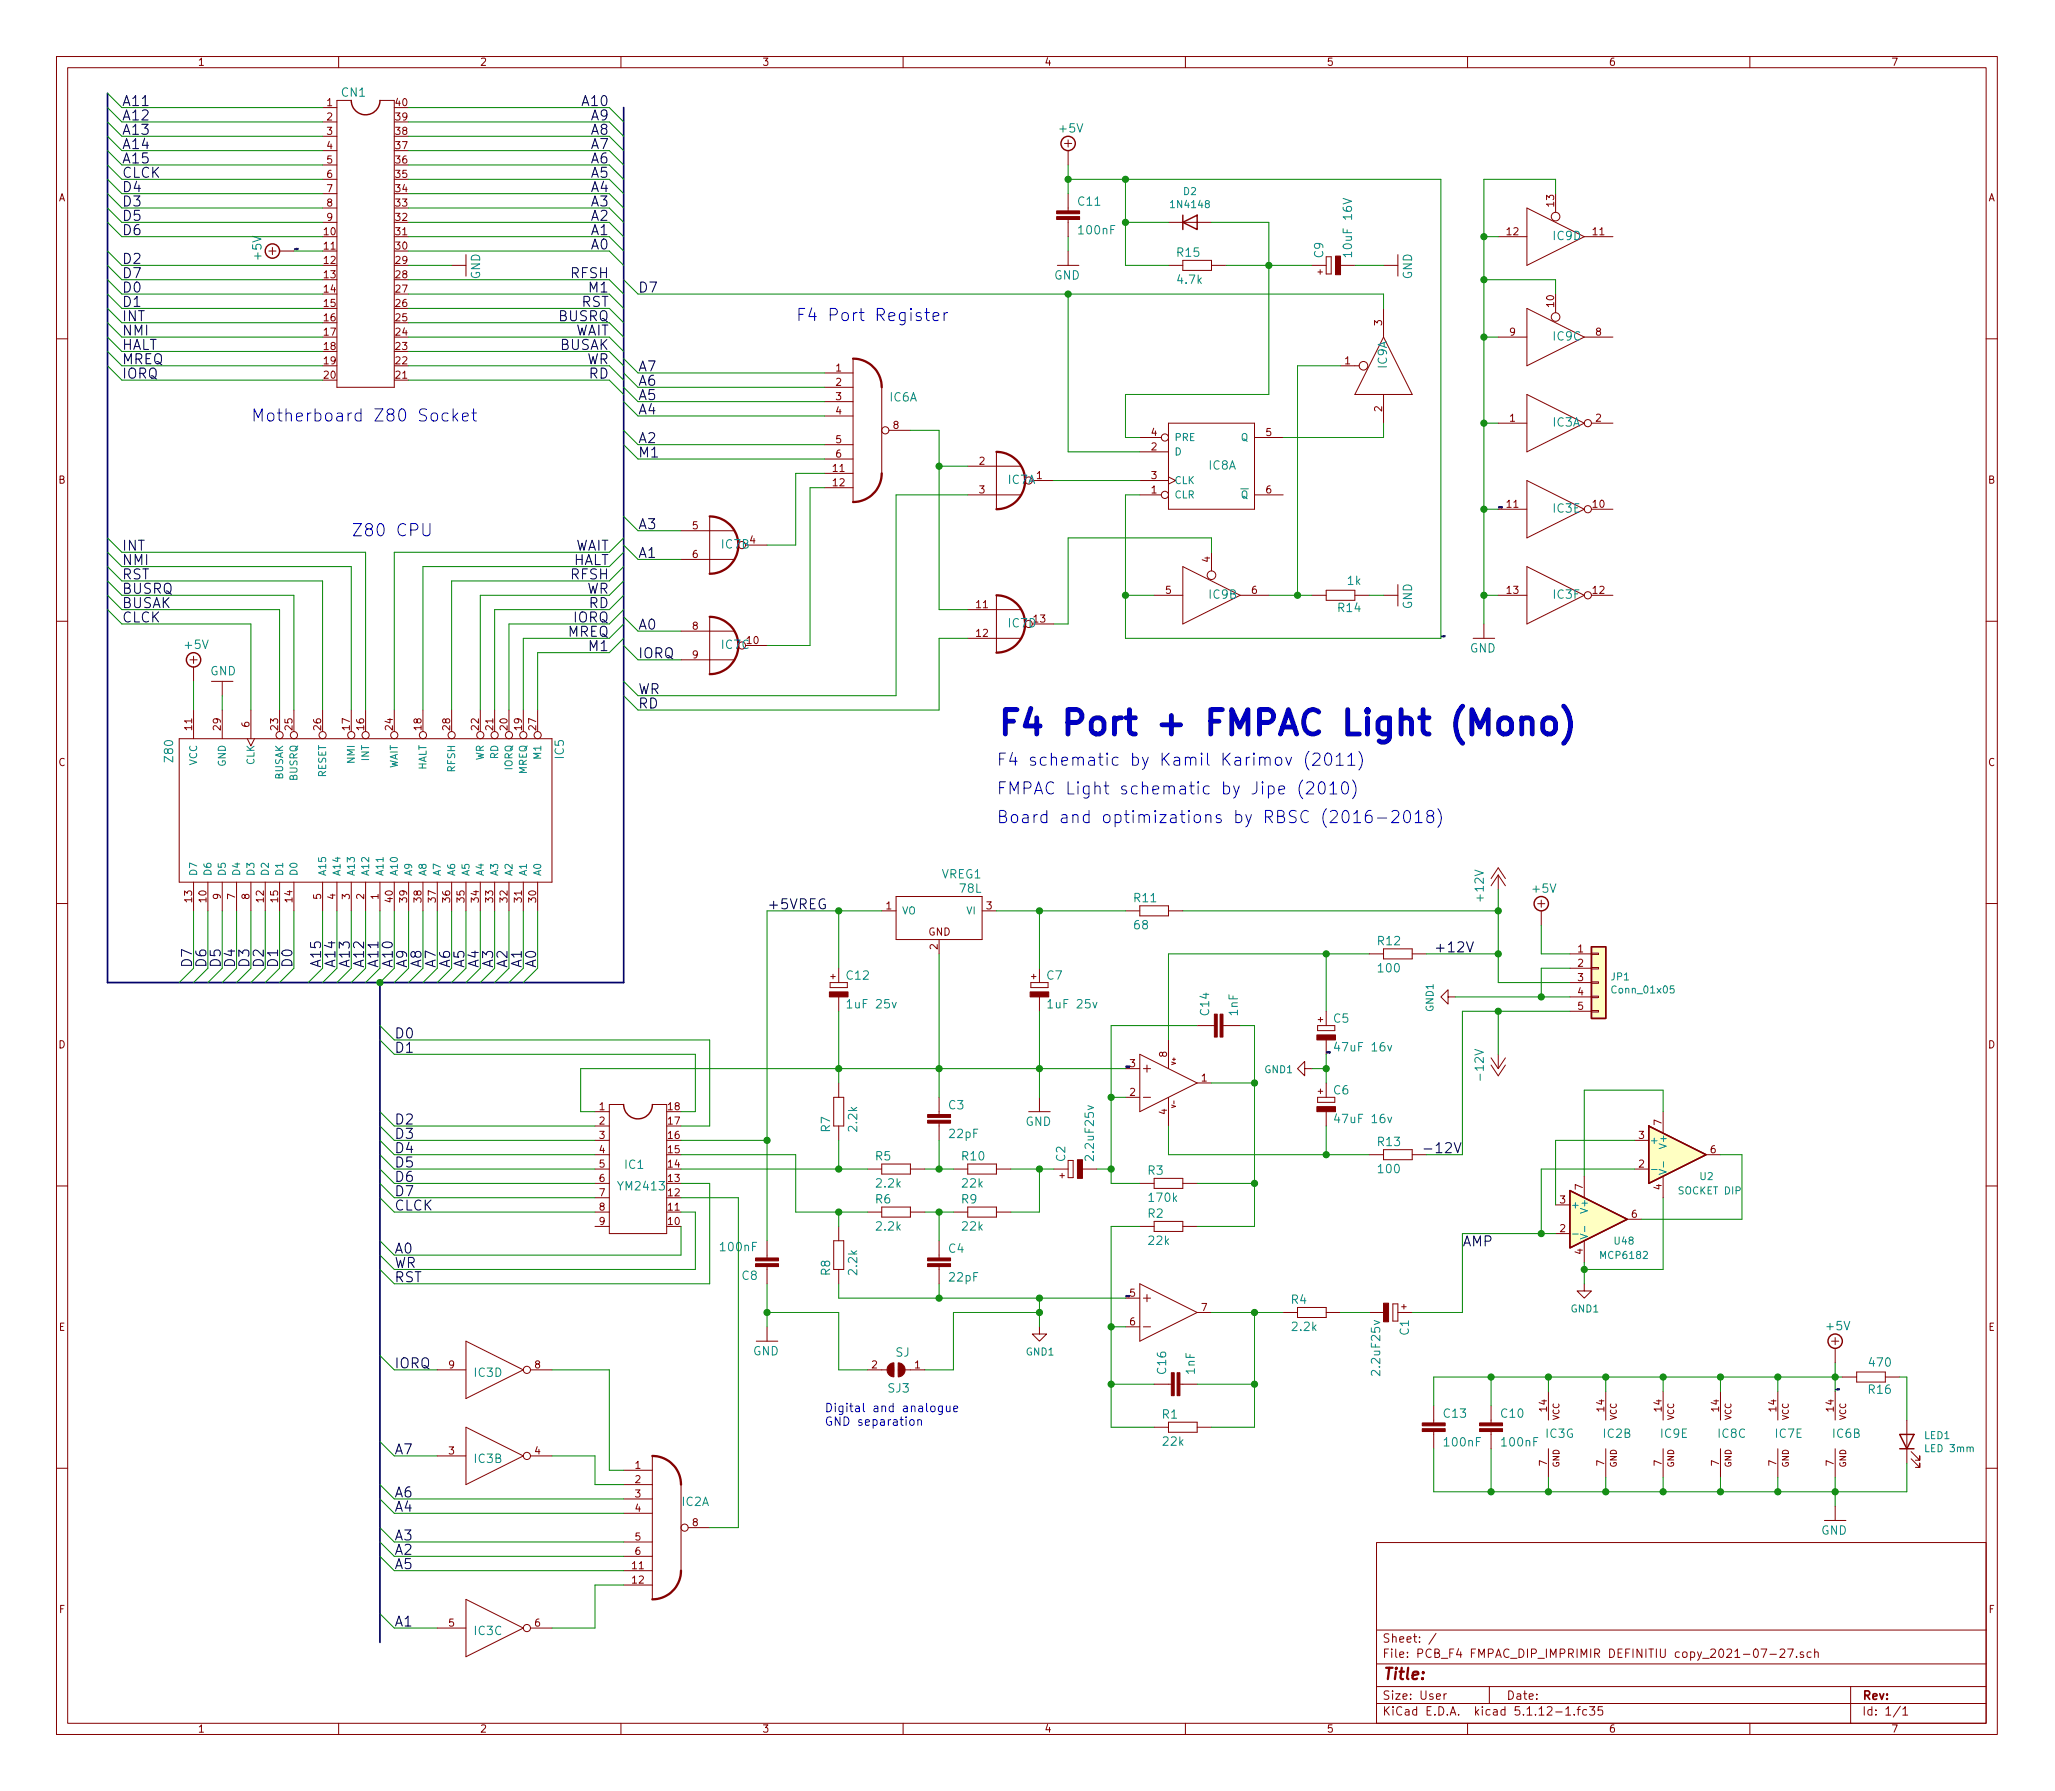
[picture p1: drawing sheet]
<svg xmlns="http://www.w3.org/2000/svg" width="364mm" height="317mm" viewBox="0 0 364 317" stroke-linecap="round" stroke-linejoin="round" font-family="sans-serif">
<defs><g id="words">
<text font-size="6" fill="#0000c2" x="176.5" y="130.2">F4 Port + FMPAC Light (Mono)</text>
<g font-size="3" fill="#0000c2">
<text x="141" y="56.9">F4 Port Register</text>
<text x="44.4" y="74.7">Motherboard Z80 Socket</text>
<text x="62.2" y="95">Z80 CPU</text>
<text x="176.5" y="135.6">F4 schematic by Kamil Karimov (2011)</text>
<text x="176.5" y="140.7">FMPAC Light schematic by Jipe (2010)</text>
<text x="176.5" y="145.8">Board and optimizations by RBSC (2016-2018)</text>
</g>
<text font-size="2.8" fill="#840000" x="244.9" y="297.4">Title:</text>
<g font-size="2.5">
<text x="21.6" y="23.9">A13</text>
<text x="21.6" y="21.3">A12</text>
<text x="21.6" y="18.8">A11</text>
<text x="103.4" y="18.8">A10</text>
<text x="104.8" y="21.3">A9</text>
<text x="104.8" y="23.9">A8</text>
<text x="21.6" y="26.4">A14</text>
<text x="21.6" y="29">A15</text>
<text x="104.8" y="26.4">A7</text>
<text x="104.8" y="29">A6</text>
<text x="21.6" y="34">D4</text>
<text x="21.6" y="31.5">CLCK</text>
<text x="104.8" y="34">A4</text>
<text x="104.8" y="31.5">A5</text>
<text x="21.6" y="36.6">D3</text>
<text x="21.6" y="41.7">D6</text>
<text x="21.6" y="39.1">D5</text>
<text x="104.8" y="41.7">A1</text>
<text x="104.8" y="36.6">A3</text>
<text x="104.8" y="39.1">A2</text>
<text x="21.6" y="46.7">D2</text>
<text x="104.8" y="44.2">A0</text>
<text x="21.6" y="51.8">D0</text>
<text x="21.6" y="49.3">D7</text>
<text x="101.2" y="49.3">RFSH</text>
<text x="104.5" y="51.8">M1</text>
<text x="113" y="51.8">D7</text>
<text x="21.6" y="56.9">INT</text>
<text x="21.6" y="59.4">NMI</text>
<text x="21.6" y="54.4">D1</text>
<text x="99" y="56.9">BUSRQ</text>
<text x="101.6" y="59.4">WAIT</text>
<text x="103" y="54.4">RST</text>
<text x="21.6" y="62">HALT</text>
<text x="21.6" y="64.5">MREQ</text>
<text x="99.1" y="62">BUSAK</text>
<text x="103.8" y="64.5">WR</text>
<text x="113" y="65.8">A7</text>
<text x="21.6" y="67.1">IORQ</text>
<text x="104.4" y="67.1">RD</text>
<text x="113" y="68.3">A6</text>
<text x="113" y="70.9">A5</text>
<text x="113" y="73.4">A4</text>
<text x="113" y="81">M1</text>
<text x="113" y="78.5">A2</text>
<text x="113" y="93.7">A3</text>
<text x="21.6" y="97.5">INT</text>
<text x="21.6" y="100.1">NMI</text>
<text x="101.3" y="100.1">HALT</text>
<text x="101.6" y="97.5">WAIT</text>
<text x="113" y="98.8">A1</text>
<text x="21.6" y="102.6">RST</text>
<text x="21.6" y="105.2">BUSRQ</text>
<text x="21.6" y="107.7">BUSAK</text>
<text x="101.2" y="102.6">RFSH</text>
<text x="103.8" y="105.2">WR</text>
<text x="104.4" y="107.7">RD</text>
<text x="21.6" y="110.2">CLCK</text>
<text x="100.5" y="112.8">MREQ</text>
<text x="101.6" y="110.2">IORQ</text>
<text x="113" y="111.5">A0</text>
<text x="104.5" y="115.3">M1</text>
<text x="113" y="116.6">IORQ</text>
<text x="113" y="122.9">WR</text>
<text x="113" y="125.5">RD</text>
<text x="135.9" y="161">+5VREG</text>
<text x="34" y="171.5" transform="rotate(-90 34 171.5)">D7</text>
<text x="36.6" y="171.5" transform="rotate(-90 36.6 171.5)">D6</text>
<text x="39.1" y="171.5" transform="rotate(-90 39.1 171.5)">D5</text>
<text x="41.7" y="171.5" transform="rotate(-90 41.7 171.5)">D4</text>
<text x="44.2" y="171.5" transform="rotate(-90 44.2 171.5)">D3</text>
<text x="46.7" y="171.5" transform="rotate(-90 46.7 171.5)">D2</text>
<text x="49.3" y="171.5" transform="rotate(-90 49.3 171.5)">D1</text>
<text x="51.8" y="171.5" transform="rotate(-90 51.8 171.5)">D0</text>
<text x="56.9" y="171.5" transform="rotate(-90 56.9 171.5)">A15</text>
<text x="59.4" y="171.5" transform="rotate(-90 59.4 171.5)">A14</text>
<text x="62" y="171.5" transform="rotate(-90 62 171.5)">A13</text>
<text x="64.5" y="171.5" transform="rotate(-90 64.5 171.5)">A12</text>
<text x="67.1" y="171.5" transform="rotate(-90 67.1 171.5)">A11</text>
<text x="69.6" y="171.5" transform="rotate(-90 69.6 171.5)">A10</text>
<text x="72.1" y="171.5" transform="rotate(-90 72.1 171.5)">A9</text>
<text x="74.7" y="171.5" transform="rotate(-90 74.7 171.5)">A8</text>
<text x="77.2" y="171.5" transform="rotate(-90 77.2 171.5)">A7</text>
<text x="79.8" y="171.5" transform="rotate(-90 79.8 171.5)">A6</text>
<text x="82.3" y="171.5" transform="rotate(-90 82.3 171.5)">A5</text>
<text x="84.8" y="171.5" transform="rotate(-90 84.8 171.5)">A4</text>
<text x="87.4" y="171.5" transform="rotate(-90 87.4 171.5)">A3</text>
<text x="89.9" y="171.5" transform="rotate(-90 89.9 171.5)">A2</text>
<text x="92.5" y="171.5" transform="rotate(-90 92.5 171.5)">A1</text>
<text x="95" y="171.5" transform="rotate(-90 95 171.5)">A0</text>
<text x="254" y="168.7">+12V</text>
<text x="69.8" y="183.9">D0</text>
<text x="69.8" y="186.4">D1</text>
<text x="69.8" y="201.7">D3</text>
<text x="69.8" y="199.1">D2</text>
<text x="69.8" y="204.2">D4</text>
<text x="69.8" y="209.3">D6</text>
<text x="69.8" y="206.8">D5</text>
<text x="253.8" y="204.2">-12V</text>
<text x="69.8" y="211.8">D7</text>
<text x="69.8" y="214.4">CLCK</text>
<text x="69.8" y="222">A0</text>
<text x="259.1" y="220.7">AMP</text>
<text x="69.8" y="224.5">WR</text>
<text x="69.8" y="227.1">RST</text>
<text x="69.8" y="242.3">IORQ</text>
<text x="69.8" y="257.6">A7</text>
<text x="69.8" y="265.2">A6</text>
<text x="69.8" y="267.7">A4</text>
<text x="69.8" y="275.3">A2</text>
<text x="69.8" y="272.8">A3</text>
<text x="69.8" y="277.9">A5</text>
<text x="69.8" y="288">A1</text>
</g>
<g font-size="2.1" fill="#008484">
<text x="60.6" y="17.1">CN1</text>
<text x="187.8" y="23.5">+5V</text>
<text x="191.1" y="36.4">C11</text>
<text x="191.3" y="41.5">100nF</text>
<text x="46.3" y="45.9" transform="rotate(-90 46.3 45.9)">+5V</text>
<text x="208.6" y="45.5">R15</text>
<text x="234.4" y="45.6" transform="rotate(-90 234.4 45.6)">C9</text>
<text x="239.5" y="45" transform="rotate(-90 239.5 45)">10uF 16V</text>
<text x="275.2" y="42.5">IC9D</text>
<text x="85.1" y="49.5" transform="rotate(-90 85.1 49.5)">GND</text>
<text x="186.7" y="49.5">GND</text>
<text x="208.7" y="50.3">4.7k</text>
<text x="250.2" y="49.5" transform="rotate(-90 250.2 49.5)">GND</text>
<text x="245.7" y="65.2" transform="rotate(-90 245.7 65.2)">IC9A</text>
<text x="275.2" y="60.3">IC9C</text>
<text x="157.7" y="71.1">IC6A</text>
<text x="275.1" y="75.5">IC3A</text>
<text x="214.2" y="83.2">IC8A</text>
<text x="178.6" y="85.7">IC7A</text>
<text x="275.2" y="90.8">IC3E</text>
<text x="127.9" y="97.1">IC7B</text>
<text x="214.3" y="106">IC9B</text>
<text x="238.8" y="103.6">1k</text>
<text x="250.2" y="107.9" transform="rotate(-90 250.2 107.9)">GND</text>
<text x="275.2" y="106">IC3F</text>
<text x="178.7" y="111.1">IC7D</text>
<text x="237.1" y="108.4">R14</text>
<text x="32.9" y="114.9">+5V</text>
<text x="37.2" y="119.6">GND</text>
<text x="127.9" y="114.9">IC7C</text>
<text x="260.4" y="115.5">GND</text>
<text x="30.7" y="134.8" transform="rotate(-90 30.7 134.8)">Z80</text>
<text x="99.9" y="134.3" transform="rotate(-90 99.9 134.3)">IC5</text>
<text x="166.9" y="155.6">VREG1</text>
<text x="170.1" y="158.1">78L</text>
<text x="201" y="159.8">R11</text>
<text x="262.9" y="159.4" transform="rotate(-90 262.9 159.4)">+12V</text>
<text x="271.6" y="158.1">+5V</text>
<text x="201" y="164.6">68</text>
<text x="244.2" y="167.4">R12</text>
<text x="150.1" y="173.5">C12</text>
<text x="185.5" y="173.5">C7</text>
<text x="244.3" y="172.2">100</text>
<text x="150.5" y="178.6">1uF 25v</text>
<text x="186.1" y="178.6">1uF 25v</text>
<text x="214.2" y="179.7" transform="rotate(-90 214.2 179.7)">C14</text>
<text x="219.3" y="179.8" transform="rotate(-90 219.3 179.8)">1nF</text>
<text x="236.3" y="181.1">C5</text>
<text x="237" y="186.2">47uF 16v</text>
<text x="262.9" y="190.9" transform="rotate(-90 262.9 190.9)">-12V</text>
<text x="168.1" y="196.4">C3</text>
<text x="236.3" y="193.8">C6</text>
<text x="147.1" y="200.4" transform="rotate(-90 147.1 200.4)">R7</text>
<text x="151.9" y="200.2" transform="rotate(-90 151.9 200.2)">2.2k</text>
<text x="168.3" y="201.5">22pF</text>
<text x="181.7" y="199.4">GND</text>
<text x="237" y="198.9">47uF 16v</text>
<text x="244.2" y="202.9">R13</text>
<text x="110.7" y="207">IC1</text>
<text x="155.1" y="205.5">R5</text>
<text x="170.5" y="205.5">R10</text>
<text x="188.7" y="205.6" transform="rotate(-90 188.7 205.6)">C2</text>
<text x="193.8" y="205.2" transform="rotate(-90 193.8 205.2)">2.2uF25v</text>
<text x="203.4" y="208">R3</text>
<text x="244.3" y="207.7">100</text>
<text x="109.8" y="210.8">YM2413</text>
<text x="155.1" y="213.1">R6</text>
<text x="155.4" y="210.3">2.2k</text>
<text x="170.4" y="213.1">R9</text>
<text x="170.6" y="210.3">22k</text>
<text x="203.4" y="215.6">R2</text>
<text x="203.7" y="212.8">170k</text>
<text x="127.8" y="221.6">100nF</text>
<text x="155.4" y="217.9">2.2k</text>
<text x="168.1" y="221.8">C4</text>
<text x="170.6" y="217.9">22k</text>
<text x="203.6" y="220.4">22k</text>
<text x="131.5" y="226.6">C8</text>
<text x="147.1" y="225.8" transform="rotate(-90 147.1 225.8)">R8</text>
<text x="151.9" y="225.6" transform="rotate(-90 151.9 225.6)">2.2k</text>
<text x="168.3" y="226.9">22pF</text>
<text x="228.8" y="230.9">R4</text>
<text x="229" y="235.7">2.2k</text>
<text x="249.6" y="236.4" transform="rotate(-90 249.6 236.4)">C1</text>
<text x="323.7" y="235.6">+5V</text>
<text x="84.1" y="243.8">IC3D</text>
<text x="133.4" y="240">GND</text>
<text x="158.6" y="240.2">SJ</text>
<text x="206.6" y="243.2" transform="rotate(-90 206.6 243.2)">C16</text>
<text x="211.7" y="243.3" transform="rotate(-90 211.7 243.3)">1nF</text>
<text x="244.5" y="243.2" transform="rotate(-90 244.5 243.2)">2.2uF25v</text>
<text x="331.3" y="242">470</text>
<text x="157.4" y="246.6">SJ3</text>
<text x="205.9" y="251.2">R1</text>
<text x="255.9" y="251.1">C13</text>
<text x="266" y="251.1">C10</text>
<text x="331.1" y="246.8">R16</text>
<text x="206.1" y="256">22k</text>
<text x="256.1" y="256.1">100nF</text>
<text x="266.2" y="256.1">100nF</text>
<text x="273.9" y="254.6">IC3G</text>
<text x="284.1" y="254.6">IC2B</text>
<text x="294.3" y="254.6">IC9E</text>
<text x="304.4" y="254.6">IC8C</text>
<text x="314.6" y="254.6">IC7E</text>
<text x="324.8" y="254.6">IC6B</text>
<text x="84.1" y="259.1">IC3B</text>
<text x="120.8" y="266.7">IC2A</text>
<text x="322.6" y="271.8">GND</text>
<text x="84.1" y="289.5">IC3C</text>
</g>
<g font-size="2.1" fill="#0000c2">
<text x="146" y="250.1">Digital and analogue</text>
<text x="146" y="252.5">GND separation</text>
</g>
<g font-size="2.1" fill="#840000">
<text x="244.9" y="293.6">File: PCB_F4 FMPAC_DIP_IMPRIMIR DEFINITIU copy_2021-07-27.sch</text>
<text x="244.9" y="290.9">Sheet: /</text>
<text x="244.9" y="303.8">KiCad E.D.A. kicad 5.1.12-1.fc35</text>
<text x="244.9" y="301">Size: User</text>
<text x="266.9" y="301">Date:</text>
<text x="329.8" y="301">Rev:</text>
<text x="329.8" y="303.8">Id: 1/1</text>
</g>
<g font-size="1.8" fill="#840000">
<text x="35" y="11.6">1</text>
<text x="85" y="11.6">2</text>
<text x="135" y="11.6">3</text>
<text x="185" y="11.6">4</text>
<text x="235" y="11.6">5</text>
<text x="285" y="11.6">6</text>
<text x="335" y="11.6">7</text>
<text x="57.9" y="18.8">1</text>
<text x="57.9" y="21.3">2</text>
<text x="57.9" y="23.9">3</text>
<text x="70.2" y="23.9">38</text>
<text x="70.2" y="21.3">39</text>
<text x="70.2" y="18.8">40</text>
<text x="57.9" y="26.4">4</text>
<text x="57.9" y="29">5</text>
<text x="70.2" y="29">36</text>
<text x="70.2" y="26.4">37</text>
<text x="10.4" y="35.6">A</text>
<text x="57.9" y="31.5">6</text>
<text x="57.9" y="34">7</text>
<text x="70.2" y="34">34</text>
<text x="70.2" y="31.5">35</text>
<text x="352.2" y="35.6">A</text>
<text x="57.5" y="41.7">10</text>
<text x="57.9" y="36.6">8</text>
<text x="57.9" y="39.1">9</text>
<text x="70.2" y="41.7">31</text>
<text x="70.2" y="39.1">32</text>
<text x="70.2" y="36.6">33</text>
<text x="267" y="41.7">12</text>
<text x="275.3" y="36.5" transform="rotate(-90 275.3 36.5)">13</text>
<text x="282.2" y="41.7">11</text>
<text x="57.5" y="44.2">11</text>
<text x="57.5" y="46.7">12</text>
<text x="70.2" y="46.7">29</text>
<text x="70.2" y="44.2">30</text>
<text x="57.5" y="49.3">13</text>
<text x="57.5" y="51.8">14</text>
<text x="70.2" y="51.8">27</text>
<text x="70.2" y="49.3">28</text>
<text x="57.5" y="54.4">15</text>
<text x="57.5" y="56.9">16</text>
<text x="57.5" y="59.4">17</text>
<text x="70.2" y="59.4">24</text>
<text x="70.2" y="56.9">25</text>
<text x="70.2" y="54.4">26</text>
<text x="244.9" y="57.6" transform="rotate(-90 244.9 57.6)">3</text>
<text x="267.5" y="59.4">9</text>
<text x="275.3" y="54.3" transform="rotate(-90 275.3 54.3)">10</text>
<text x="282.7" y="59.4">8</text>
<text x="57.5" y="62">18</text>
<text x="57.5" y="64.5">19</text>
<text x="70.2" y="64.5">22</text>
<text x="70.2" y="62">23</text>
<text x="148.1" y="65.8">1</text>
<text x="238.3" y="64.5">1</text>
<text x="57.5" y="67.1">20</text>
<text x="70.2" y="67.1">21</text>
<text x="148.1" y="68.3">2</text>
<text x="148.1" y="70.9">3</text>
<text x="148.1" y="73.4">4</text>
<text x="158.3" y="75.9">8</text>
<text x="204" y="77.2">4</text>
<text x="224.3" y="77.2">5</text>
<text x="244.9" y="72.9" transform="rotate(-90 244.9 72.9)">2</text>
<text x="267.5" y="74.7">1</text>
<text x="282.7" y="74.7">2</text>
<text x="147.6" y="83.6">11</text>
<text x="148.1" y="78.5">5</text>
<text x="148.1" y="81">6</text>
<text x="173.5" y="82.3">2</text>
<text x="204" y="79.8">2</text>
<text x="10.4" y="85.6">B</text>
<text x="147.6" y="86.1">12</text>
<text x="173.5" y="87.4">3</text>
<text x="183.7" y="84.8">1</text>
<text x="204" y="87.4">1</text>
<text x="204" y="84.8">3</text>
<text x="224.3" y="87.4">6</text>
<text x="267" y="89.9">11</text>
<text x="282.2" y="89.9">10</text>
<text x="352.2" y="85.6">B</text>
<text x="122.7" y="93.7">5</text>
<text x="122.7" y="98.8">6</text>
<text x="132.9" y="96.3">4</text>
<text x="214.4" y="99.5" transform="rotate(-90 214.4 99.5)">4</text>
<text x="173" y="107.7">11</text>
<text x="206.5" y="105.2">5</text>
<text x="221.8" y="105.2">6</text>
<text x="267" y="105.2">13</text>
<text x="282.2" y="105.2">12</text>
<text x="122.7" y="111.5">8</text>
<text x="173" y="112.8">12</text>
<text x="183.2" y="110.2">13</text>
<text x="122.7" y="116.6">9</text>
<text x="132.4" y="114">10</text>
<text x="34" y="129.2" transform="rotate(-90 34 129.2)">11</text>
<text x="39.1" y="129.2" transform="rotate(-90 39.1 129.2)">29</text>
<text x="44.2" y="128.8" transform="rotate(-90 44.2 128.8)">6</text>
<text x="49.3" y="129.2" transform="rotate(-90 49.3 129.2)">23</text>
<text x="51.8" y="129.2" transform="rotate(-90 51.8 129.2)">25</text>
<text x="56.9" y="129.2" transform="rotate(-90 56.9 129.2)">26</text>
<text x="62" y="129.2" transform="rotate(-90 62 129.2)">17</text>
<text x="64.5" y="129.2" transform="rotate(-90 64.5 129.2)">16</text>
<text x="69.6" y="129.2" transform="rotate(-90 69.6 129.2)">24</text>
<text x="74.7" y="129.2" transform="rotate(-90 74.7 129.2)">18</text>
<text x="79.8" y="129.2" transform="rotate(-90 79.8 129.2)">28</text>
<text x="84.8" y="129.2" transform="rotate(-90 84.8 129.2)">22</text>
<text x="87.4" y="129.2" transform="rotate(-90 87.4 129.2)">21</text>
<text x="89.9" y="129.2" transform="rotate(-90 89.9 129.2)">20</text>
<text x="92.5" y="129.2" transform="rotate(-90 92.5 129.2)">19</text>
<text x="95" y="129.2" transform="rotate(-90 95 129.2)">27</text>
<text x="10.4" y="135.6">C</text>
<text x="352.2" y="135.6">C</text>
<text x="34" y="159.7" transform="rotate(-90 34 159.7)">13</text>
<text x="36.6" y="159.7" transform="rotate(-90 36.6 159.7)">10</text>
<text x="39.1" y="159.2" transform="rotate(-90 39.1 159.2)">9</text>
<text x="41.7" y="159.2" transform="rotate(-90 41.7 159.2)">7</text>
<text x="44.2" y="159.2" transform="rotate(-90 44.2 159.2)">8</text>
<text x="46.7" y="159.7" transform="rotate(-90 46.7 159.7)">12</text>
<text x="49.3" y="159.7" transform="rotate(-90 49.3 159.7)">15</text>
<text x="51.8" y="159.7" transform="rotate(-90 51.8 159.7)">14</text>
<text x="56.9" y="159.2" transform="rotate(-90 56.9 159.2)">5</text>
<text x="59.4" y="159.2" transform="rotate(-90 59.4 159.2)">4</text>
<text x="62" y="159.2" transform="rotate(-90 62 159.2)">3</text>
<text x="64.5" y="159.2" transform="rotate(-90 64.5 159.2)">2</text>
<text x="67.1" y="159.2" transform="rotate(-90 67.1 159.2)">1</text>
<text x="69.6" y="159.7" transform="rotate(-90 69.6 159.7)">40</text>
<text x="72.1" y="159.7" transform="rotate(-90 72.1 159.7)">39</text>
<text x="74.7" y="159.7" transform="rotate(-90 74.7 159.7)">38</text>
<text x="77.2" y="159.7" transform="rotate(-90 77.2 159.7)">37</text>
<text x="79.8" y="159.7" transform="rotate(-90 79.8 159.7)">36</text>
<text x="82.3" y="159.7" transform="rotate(-90 82.3 159.7)">35</text>
<text x="84.8" y="159.7" transform="rotate(-90 84.8 159.7)">34</text>
<text x="87.4" y="159.7" transform="rotate(-90 87.4 159.7)">33</text>
<text x="89.9" y="159.7" transform="rotate(-90 89.9 159.7)">32</text>
<text x="92.5" y="159.7" transform="rotate(-90 92.5 159.7)">31</text>
<text x="95" y="159.7" transform="rotate(-90 95 159.7)">30</text>
<text x="157" y="161">1</text>
<text x="174.8" y="161">3</text>
<text x="164.4" y="165.7">GND</text>
<text x="166.1" y="168.1" transform="rotate(-90 166.1 168.1)">2</text>
<text x="279.6" y="168.7">1</text>
<text x="279.6" y="171.2">2</text>
<text x="279.6" y="173.7">3</text>
<text x="279.6" y="176.3">4</text>
<text x="279.6" y="178.8">5</text>
<text x="10.4" y="185.6">D</text>
<text x="352.2" y="185.6">D</text>
<text x="200.2" y="189">3</text>
<text x="206.8" y="187.2" transform="rotate(-90 206.8 187.2)">8</text>
<text x="212.9" y="191.5">1</text>
<text x="106.2" y="196.6">1</text>
<text x="118.4" y="196.6">18</text>
<text x="200.2" y="194.1">2</text>
<text x="206.8" y="197.3" transform="rotate(-90 206.8 197.3)">4</text>
<text x="106.2" y="199.1">2</text>
<text x="106.2" y="201.7">3</text>
<text x="118.4" y="201.7">16</text>
<text x="118.4" y="199.1">17</text>
<text x="290.3" y="201.7">3</text>
<text x="294.4" y="199.2" transform="rotate(-90 294.4 199.2)">7</text>
<text x="106.2" y="204.2">4</text>
<text x="106.2" y="206.8">5</text>
<text x="106.2" y="209.3">6</text>
<text x="118.4" y="209.3">13</text>
<text x="118.4" y="206.8">14</text>
<text x="118.4" y="204.2">15</text>
<text x="290.3" y="206.8">2</text>
<text x="303" y="204.2">6</text>
<text x="106.2" y="211.8">7</text>
<text x="106.2" y="214.4">8</text>
<text x="118.4" y="214.4">11</text>
<text x="118.4" y="211.8">12</text>
<text x="276.4" y="213.1">3</text>
<text x="280.4" y="210.7" transform="rotate(-90 280.4 210.7)">7</text>
<text x="289.1" y="215.6">6</text>
<text x="294.4" y="210.7" transform="rotate(-90 294.4 210.7)">4</text>
<text x="106.2" y="216.9">9</text>
<text x="118.4" y="216.9">10</text>
<text x="276.4" y="218.2">2</text>
<text x="280.4" y="222.1" transform="rotate(-90 280.4 222.1)">4</text>
<text x="200.2" y="229.6">5</text>
<text x="212.9" y="232.2">7</text>
<text x="10.4" y="235.6">E</text>
<text x="200.2" y="234.7">6</text>
<text x="352.3" y="235.6">E</text>
<text x="79.5" y="242.3">9</text>
<text x="94.8" y="242.3">8</text>
<text x="154.5" y="242.3">2</text>
<text x="162.1" y="242.3">1</text>
<text x="274.1" y="249.9" transform="rotate(-90 274.1 249.9)">14</text>
<text x="284.2" y="249.9" transform="rotate(-90 284.2 249.9)">14</text>
<text x="294.4" y="249.9" transform="rotate(-90 294.4 249.9)">14</text>
<text x="304.5" y="249.9" transform="rotate(-90 304.5 249.9)">14</text>
<text x="314.7" y="249.9" transform="rotate(-90 314.7 249.9)">14</text>
<text x="324.9" y="249.9" transform="rotate(-90 324.9 249.9)">14</text>
<text x="79.5" y="257.6">3</text>
<text x="94.8" y="257.6">4</text>
<text x="112.5" y="260.1">1</text>
<text x="112.5" y="262.6">2</text>
<text x="274.1" y="259.6" transform="rotate(-90 274.1 259.6)">7</text>
<text x="284.2" y="259.6" transform="rotate(-90 284.2 259.6)">7</text>
<text x="294.4" y="259.6" transform="rotate(-90 294.4 259.6)">7</text>
<text x="304.5" y="259.6" transform="rotate(-90 304.5 259.6)">7</text>
<text x="314.7" y="259.6" transform="rotate(-90 314.7 259.6)">7</text>
<text x="324.9" y="259.6" transform="rotate(-90 324.9 259.6)">7</text>
<text x="112.5" y="265.2">3</text>
<text x="112.5" y="267.7">4</text>
<text x="112.5" y="272.8">5</text>
<text x="112.5" y="275.3">6</text>
<text x="122.7" y="270.3">8</text>
<text x="112.1" y="277.9">11</text>
<text x="112.1" y="280.4">12</text>
<text x="10.5" y="285.6">F</text>
<text x="352.3" y="285.6">F</text>
<text x="79.5" y="288">5</text>
<text x="94.8" y="288">6</text>
<text x="35" y="306.8">1</text>
<text x="85" y="306.8">2</text>
<text x="135" y="306.8">3</text>
<text x="185" y="306.8">4</text>
<text x="235" y="306.8">5</text>
<text x="285" y="306.8">6</text>
<text x="335" y="306.8">7</text>
</g>
<g font-size="1.8" fill="#008484">
<text x="209.7" y="34.5">D2</text>
<text x="207.7" y="36.9">1N4148</text>
<text x="208" y="80.6">D</text>
<text x="208" y="78.1">PRE</text>
<text x="219.9" y="78.1">Q</text>
<text x="208" y="88.3">CLR</text>
<text x="208" y="85.7">CLK</text>
<text x="219.9" y="88.3">Q</text>
<text x="34.9" y="135.6" transform="rotate(-90 34.9 135.6)">VCC</text>
<text x="40" y="135.8" transform="rotate(-90 40 135.8)">GND</text>
<text x="45.1" y="135.5" transform="rotate(-90 45.1 135.5)">CLK</text>
<text x="57.8" y="137.7" transform="rotate(-90 57.8 137.7)">RESET</text>
<text x="62.9" y="135.1" transform="rotate(-90 62.9 135.1)">NMI</text>
<text x="65.4" y="134.7" transform="rotate(-90 65.4 134.7)">INT</text>
<text x="70.5" y="136.4" transform="rotate(-90 70.5 136.4)">WAIT</text>
<text x="75.6" y="136.6" transform="rotate(-90 75.6 136.6)">HALT</text>
<text x="80.6" y="136.7" transform="rotate(-90 80.6 136.7)">RFSH</text>
<text x="85.7" y="134.8" transform="rotate(-90 85.7 134.8)">WR</text>
<text x="88.3" y="134.4" transform="rotate(-90 88.3 134.4)">RD</text>
<text x="90.8" y="136.4" transform="rotate(-90 90.8 136.4)">IORQ</text>
<text x="93.3" y="137.1" transform="rotate(-90 93.3 137.1)">MREQ</text>
<text x="95.9" y="134.3" transform="rotate(-90 95.9 134.3)">M1</text>
<text x="50.2" y="138.1" transform="rotate(-90 50.2 138.1)">BUSAK</text>
<text x="52.7" y="138.2" transform="rotate(-90 52.7 138.2)">BUSRQ</text>
<text x="34.9" y="155.2" transform="rotate(-90 34.9 155.2)">D7</text>
<text x="37.5" y="155.2" transform="rotate(-90 37.5 155.2)">D6</text>
<text x="40" y="155.2" transform="rotate(-90 40 155.2)">D5</text>
<text x="42.5" y="155.2" transform="rotate(-90 42.5 155.2)">D4</text>
<text x="45.1" y="155.2" transform="rotate(-90 45.1 155.2)">D3</text>
<text x="47.6" y="155.2" transform="rotate(-90 47.6 155.2)">D2</text>
<text x="50.2" y="155.2" transform="rotate(-90 50.2 155.2)">D1</text>
<text x="52.7" y="155.2" transform="rotate(-90 52.7 155.2)">D0</text>
<text x="57.8" y="155.2" transform="rotate(-90 57.8 155.2)">A15</text>
<text x="60.3" y="155.2" transform="rotate(-90 60.3 155.2)">A14</text>
<text x="62.9" y="155.2" transform="rotate(-90 62.9 155.2)">A13</text>
<text x="65.4" y="155.2" transform="rotate(-90 65.4 155.2)">A12</text>
<text x="67.9" y="155.2" transform="rotate(-90 67.9 155.2)">A11</text>
<text x="70.5" y="155.2" transform="rotate(-90 70.5 155.2)">A10</text>
<text x="73" y="155.2" transform="rotate(-90 73 155.2)">A9</text>
<text x="75.6" y="155.2" transform="rotate(-90 75.6 155.2)">A8</text>
<text x="78.1" y="155.2" transform="rotate(-90 78.1 155.2)">A7</text>
<text x="80.6" y="155.2" transform="rotate(-90 80.6 155.2)">A6</text>
<text x="83.2" y="155.2" transform="rotate(-90 83.2 155.2)">A5</text>
<text x="85.7" y="155.2" transform="rotate(-90 85.7 155.2)">A4</text>
<text x="88.3" y="155.2" transform="rotate(-90 88.3 155.2)">A3</text>
<text x="90.8" y="155.2" transform="rotate(-90 90.8 155.2)">A2</text>
<text x="93.3" y="155.2" transform="rotate(-90 93.3 155.2)">A1</text>
<text x="95.9" y="155.2" transform="rotate(-90 95.9 155.2)">A0</text>
<text x="159.8" y="161.9">VO</text>
<text x="171.3" y="161.9">VI</text>
<text x="285.5" y="173.6">JP1</text>
<text x="254" y="179.1" transform="rotate(-90 254 179.1)">GND1</text>
<text x="285.9" y="175.9">Conn_01x05</text>
<text x="224.1" y="190">GND1</text>
<text x="292.2" y="202.6">+</text>
<text x="295.3" y="203" transform="rotate(-90 295.3 203)">V+</text>
<text x="301.2" y="209">U2</text>
<text x="278.3" y="214">+</text>
<text x="281.3" y="214.4" transform="rotate(-90 281.3 214.4)">V+</text>
<text x="297.5" y="211.5">SOCKET DIP</text>
<text x="286.1" y="220.4">U48</text>
<text x="283.8" y="222.9">MCP6182</text>
<text x="278.4" y="232.4">GND1</text>
<text x="181.8" y="240">GND1</text>
<text x="340.9" y="254.8">LED1</text>
<text x="341.3" y="257.2">LED 3mm</text>
</g>
<g font-size="1.5" fill="#840000">
<text x="233.5" y="48.6">+</text>
<text x="148" y="173.4" transform="rotate(-90 148 173.4)">+</text>
<text x="183.6" y="173.4" transform="rotate(-90 183.6 173.4)">+</text>
<text x="234.4" y="181" transform="rotate(-90 234.4 181)">+</text>
<text x="234.4" y="193.7" transform="rotate(-90 234.4 193.7)">+</text>
<text x="187.7" y="208.6">+</text>
<text x="248.3" y="231.9">+</text>
<text x="276.3" y="251.5" transform="rotate(-90 276.3 251.5)">VCC</text>
<text x="286.4" y="251.5" transform="rotate(-90 286.4 251.5)">VCC</text>
<text x="296.6" y="251.5" transform="rotate(-90 296.6 251.5)">VCC</text>
<text x="306.7" y="251.5" transform="rotate(-90 306.7 251.5)">VCC</text>
<text x="316.9" y="251.5" transform="rotate(-90 316.9 251.5)">VCC</text>
<text x="327.1" y="251.5" transform="rotate(-90 327.1 251.5)">VCC</text>
<text x="276.3" y="259.9" transform="rotate(-90 276.3 259.9)">GND</text>
<text x="286.4" y="259.9" transform="rotate(-90 286.4 259.9)">GND</text>
<text x="296.6" y="259.9" transform="rotate(-90 296.6 259.9)">GND</text>
<text x="306.7" y="259.9" transform="rotate(-90 306.7 259.9)">GND</text>
<text x="316.9" y="259.9" transform="rotate(-90 316.9 259.9)">GND</text>
<text x="327.1" y="259.9" transform="rotate(-90 327.1 259.9)">GND</text>
</g>
<g font-size="1" fill="#840000">
<text x="208.3" y="188.5" transform="rotate(-90 208.3 188.5)">V+</text>
<text x="208.3" y="196" transform="rotate(-90 208.3 196)">V-</text>
</g>
<g font-size=".4">
<text x="52.1" y="44.2">+5V</text>
<text x="265.4" y="90">GND</text>
<text x="255.3" y="112.8">+5V</text>
<text x="199.4" y="189">GND</text>
<text x="234.9" y="186.5">GND</text>
<text x="199.4" y="229.7">GND</text>
<text x="325.1" y="246.2">+5V</text>
</g>
</g></defs>
<g fill="none" stroke="#840000" stroke-width=".18">
<path d="M10 10h343.8v297.1h-343.8zM12 12h339.9v293.2h-339.9zM57.1 19.1h2.6M60 10v2M62.2 17.8h-2.5v50.8h10.1v-50.8h-2.5M110 10v2M160 10v2M210 10v2M260 10v2M310 10v2M57.1 21.6h2.6M57.1 24.1h2.6"/>
<path d="M57.1 26.7h2.6M57.1 29.2h2.6M57.1 31.8h2.6M57.1 34.3h2.6M57.1 36.8h2.6M57.1 39.4h2.6M188.6 25.4h1.3M189.2 24.8v1.2M189.2 26.7v2.5M189.2 34.3v3M189.2 38.9v3M207 39.4h7.6"/>
<path d="M270.5 36.8l10.2 5.1-10.2 5.1zM275.6 36.8v.8M10 60h2M47.6 44.5h1.3M48.3 43.8v1.3M49.5 44.5h2.6M80 47h2.5M82.5 45.1v3.8M187.3 47h3.8M189.2 44.5v2.5M207 47h2.5M209.5 46.1h5.1v1.8h-5.1z"/>
<path d="M214.6 47h2.6M232.4 47h2.5M234.9 45.5h.9v3h-.9zM237.5 47h2.5M245.1 47h2.5M245.1 54.6v5.1M245.1 59.7l5.1 10.2h-10.2zM247.6 45.1v3.8M265.4 59.7h5.1M265.4 41.9h5.1M270.5 54.6l10.2 5.1-10.2 5.1zM275.6 54.6v.8"/>
<path d="M280.7 59.7h5M280.7 41.9h5M351.9 60h1.9M146 68.6h5.1M146 66h5.1M146 71.1h5.1M146 73.7h5.1M146 78.7h5.1M151.1 63.5v25.4M156.2 68.6v15.2M157.5 76.2h3.8M201.9 77.5h3.8"/>
<path d="M207 74.9h15.2v15.3h-15.2zM222.2 77.5h5.1M237.5 64.8h3.3M245.1 69.9v5M265.4 74.9h5.1M270.5 69.9l10.2 5-10.2 5.1zM281.9 74.9h3.8M120.6 99.1h9.4M120.6 94h9.4M125.7 91.4v10.2M132.1 96.5h3.8M146 83.8h5.1"/>
<path d="M146 86.4h5.1M146 81.3h5.1M171.4 87.6h9.4M171.4 82.6h9.4M176.5 80v10.2M182.9 85.1h3.8M201.9 87.6h3.8M201.9 85.1h5.1M201.9 80h5.1M207 84.5l1.3 .6-1.3 .6M214.6 97.8v3.3M222.2 87.6h5.1"/>
<path d="M265.4 90.2h5.1M270.5 85.1l10.2 5.1-10.2 5.1zM281.9 90.2h3.8M10 110h2M33.7 116.8h1.2M34.3 116.2v1.3M34.3 118.1v2.6M120.6 116.8h9.4M120.6 111.8h9.4M125.7 109.2v10.2M132.1 114.3h3.8M171.4 113h9.4"/>
<path d="M171.4 108h9.4M176.5 105.4v10.2M182.9 110.5h3.8M204.5 105.4h5M209.5 100.3l10.2 5.1-10.2 5.1zM219.7 105.4h5.1M232.4 105.4h2.5M234.9 104.5h5.1v1.8h-5.1zM240 105.4h2.6M245.1 105.4h2.5M247.6 103.5v3.8M261 113h3.8"/>
<path d="M262.9 110.5v2.5M265.4 105.4h5.1M270.5 100.3l10.2 5.1-10.2 5.1zM281.9 105.4h3.8M351.9 110h1.9M31.7 130.8h66.1v25.4h-66.1zM34.3 125.7v5.1M37.5 120.7h3.8M39.4 120.7v2.5M39.4 125.7v5.1M43.8 130.8l.6 1.3 .7-1.3M44.4 125.7v5.1"/>
<path d="M49.5 125.7v3.8M52.1 125.7v3.8M57.1 125.7v3.8M62.2 125.7v3.8M64.8 125.7v3.8M69.8 125.7v3.8M74.9 125.7v3.8M80 125.7v3.8M85.1 125.7v3.8M87.6 125.7v3.8M90.2 125.7v3.8M92.7 125.7v3.8"/>
<path d="M95.2 125.7v3.8M10 160h2M34.3 156.2v5.1M36.8 156.2v5.1M39.4 156.2v5.1M41.9 156.2v5.1M44.4 156.2v5.1M47 156.2v5.1M49.5 156.2v5.1M52.1 156.2v5.1M57.1 156.2v5.1M59.7 156.2v5.1"/>
<path d="M62.2 156.2v5.1M64.8 156.2v5.1M67.3 156.2v5.1M69.8 156.2v5.1M72.4 156.2v5.1M74.9 156.2v5.1M77.5 156.2v5.1M80 156.2v5.1M82.5 156.2v5.1M85.1 156.2v5.1M87.6 156.2v5.1M90.2 156.2v5.1"/>
<path d="M92.7 156.2v5.1M95.2 156.2v5.1M158.7 158.8h15.3v7.6h-15.3zM264.2 155.6l1.2-1.9 1.3 1.9M265.4 154.9l-1.2 1.9M265.4 154.9l1.3 1.9M265.4 154.9v2.6M273 159.4v1.3M351.9 160h1.9M147.1 174h3v.9h-3zM148.6 171.5v2.5M148.6 176.5v2.6"/>
<path d="M156.2 161.3h2.5M166.4 166.4v2.5M174 161.3h2.5M182.6 174h3.1v.9h-3.1zM184.1 171.5v2.5M184.1 176.5v2.6M199.4 161.3h2.5M201.9 160.4h5.1v1.8h-5.1zM207 161.3h2.5M234.9 179.1v2.5M242.6 168.9h2.5M245.1 168h5.1v1.8h-5.1z"/>
<path d="M250.2 168.9h2.5M256.5 176.5v-1.2l-1.2 1.2 1.2 1.3v-1.3h1.3M272.4 160h1.3M273 161.3v2.5M278.1 174h3.8M278.1 168.9h3.8M278.1 171.5h3.8M278.1 176.5h3.8M278.1 179.1h3.8M281.9 178.9h1.3v.3h-1.3zM281.9 176.4h1.3v.3h-1.3zM281.9 171.3h1.3v.3h-1.3z"/>
<path d="M281.9 168.8h1.3v.2h-1.3zM281.9 173.9h1.3v.2h-1.3zM105.4 196.9h2.5M105.4 199.4h2.5M110.5 195.6h-2.6v22.8h10.2v-22.8h-2.5M147.7 194.3h1.8v5.1h-1.8zM148.6 191.8v2.5M148.6 199.4v2.5M166.4 194.3v3.1M166.4 198.9v3M182.2 196.9h3.9M184.1 194.3v2.6"/>
<path d="M199.4 194.3h2.5M199.4 189.2h2.5M201.9 186.7l10.2 5.1-10.2 5.1zM202.6 194.3h1.2M202.6 189.2h1.2M203.2 188.6v1.3M207 184.2v5M207 194.3v5.1M212.1 181.6h3M212.1 191.8h2.5M216.7 181.6h3M231.1 189.2v-1.2l-1.2 1.2 1.2 1.3v-1.3h1.3"/>
<path d="M233.4 181.6h3.1v.9h-3.1zM233.4 194.3h3.1v.9h-3.1zM234.9 184.2v2.5M234.9 191.8v2.5M234.9 196.9v2.5M264.2 188.6l1.2 1.9 1.3-1.9M264.2 187.3l1.2 1.9M265.4 186.7v2.5M266.7 187.3l-1.3 1.9M294.6 196.9v3.8M10 210h2M105.4 204.5h2.5"/>
<path d="M105.4 209.6h2.5M105.4 207h2.5M105.4 201.9h2.5M105.4 212.1h2.5M105.4 214.6h2.5M105.4 217.2h2.5M135.9 219.7v3.1M147.7 219.7h1.8v5.1h-1.8zM148.6 217.2v2.5M153.7 207h2.5M153.7 214.6h2.5M156.2 206.1h5.1v1.8h-5.1z"/>
<path d="M156.2 213.7h5.1v1.8h-5.1zM161.3 207h2.5M161.3 214.6h2.5M166.4 219.7v3.1M168.9 207h2.5M168.9 214.6h2.5M171.4 206.1h5.1v1.8h-5.1zM171.4 213.7h5.1v1.8h-5.1zM176.5 207h2.6M176.5 214.6h2.6M186.7 207h2.5M189.2 205.5h.9v3h-.9z"/>
<path d="M191.8 207h2.5M201.9 209.6h2.6M201.9 217.2h2.6M204.5 208.7h5v1.7h-5zM204.5 216.3h5v1.8h-5zM209.5 209.6h2.6M209.5 217.2h2.6M242.6 204.5h2.5M245.1 203.6h5.1v1.8h-5.1zM250.2 204.5h2.5M275.6 218.4h2.5M275.6 213.4h2.5"/>
<path d="M280.7 208.3v3.8M280.7 219.7v3.8M288.3 215.9h2.5M289.6 207h2.5M289.6 201.9h2.5M294.6 208.3v3.8M302.3 204.5h2.5M351.9 210h1.9M82.5 237.5l10.2 5.1-10.2 5.1zM134 237.5h3.8M135.9 224.3v3M135.9 235v2.5"/>
<path d="M148.6 224.8v2.5M166.4 224.3v3M184.1 235v1.2h1.3l-1.3 1.3-1.2-1.3h1.2M199.4 235h2.5M199.4 229.9h2.5M201.9 227.3l10.2 5.1-10.2 5.1zM202.6 235h1.2M202.6 229.9h1.2M203.2 229.2v1.3M212.1 232.4h2.5M227.3 232.4h2.6M229.9 231.5h5v1.8h-5z"/>
<path d="M234.9 232.4h2.6M242.6 232.4h2.5M246.8 230.9h.8v3h-.8zM247.6 232.4h2.6M280.7 227.3v1.3h1.2l-1.2 1.3-1.3-1.3h1.3M324.5 237.5h1.3M325.1 236.9v1.2M325.1 238.8v2.5M10 260h2M77.5 242.6h5M77.5 257.8h5M82.5 252.7l10.2 5.1-10.2 5.1z"/>
<path d="M94 242.6h3.8M94 257.8h3.8M115.6 257.8v25.4M153.7 242.6h3.4M160.4 242.6h3.4M204.5 245.1h3M204.5 252.7h2.5M207 251.8h5.1v1.8h-5.1zM209 245.1h3.1M212.1 252.7h2.5M254 248.9v3.1M254 253.5v3"/>
<path d="M264.2 248.9v3.1M264.2 253.5v3M274.3 246.4v5.1M274.3 256.5v5.1M284.5 246.4v5.1M284.5 256.5v5.1M294.6 246.4v5.1M294.6 256.5v5.1M304.8 246.4v5.1M304.8 256.5v5.1M315 246.4v5.1M315 256.5v5.1"/>
<path d="M325.1 246.4v5.1M325.1 256.5v5.1M326.4 243.8h2.5M328.9 243h5.1v1.7h-5.1zM334 243.8h2.5M337.8 251.5v7.6M338.6 258.3l1.5 1.5v-.7v.7h-.8M338.6 257.1l1.5 1.5v-.8v.8h-.8M351.9 260h1.9M110.5 260.4h5.1M110.5 278.1h5.1M110.5 262.9h5.1"/>
<path d="M110.5 265.4h5.1M110.5 268h5.1M110.5 273.1h5.1M110.5 275.6h5.1M120.6 262.9v15.2M121.9 270.5h3.8M243.9 273.2h108v32h-108zM323.2 269.2h3.8M325.1 266.7v2.5M77.5 288.3h5M82.5 283.2l10.2 5.1-10.2 5.1zM94 288.3h3.8"/>
<path d="M110.5 280.7h5.1M243.9 298.7h108M243.9 294.6h108M243.9 288.6h108M254.4 289.2l-1.3 2M255.8 299.9v1M256.3 299.9l-.5 .3M263.9 298.7v3M312 292h1l-.6 1.5M313.6 292.9h1.1M315.4 292.2l.2-.2h.3l.3 .4-.9 1.1h.9M316.7 292h1l-.6 1.5"/>
<path d="M318.3 293.4v.1M319.5 292.6l-.4-.1-.2 .2 .1 .2 .5 .2v.3h-.6M320.9 292.6l-.5-.1-.3 .3 .2 .6h.6M321.5 292.6l.2-.1 .4 .1v.9M321.5 292v1.5M327.9 298.7v6.5M60 305.2v1.9M110 305.2v1.9M160 305.2v1.9M210 305.2v1.9M243.9 301.7h108M260 305.2v1.9"/>
<path d="M275.6 303.2h1.2M277.4 302.6l.4-.4v1.5M277.4 303.7h.9M278.9 303.6v.1M279.4 302.7h.6M280 302.2l-.4 .2v1.3M281.1 302.8l-.4-.1-.3 .3 .1 .6h.6M281.6 302.2h.9l-.5 .6 .4 .1v.7l-.2 .1-.6-.1M283.9 302.2h-.7l-.1 .7 .2-.1h.5l.1 .3v.5l-.2 .1-.6-.1M310 305.2v1.9M336.7 302.1l-1.3 2M337.1 302.6l.4-.4v1.5"/>
<path d="M337.1 303.7h.9"/>
<circle cx="275.6" cy="38.4" r=".76"/>
<circle cx="275.6" cy="56.1" r=".76"/>
<circle cx="156.8" cy="76.2" r=".63"/>
<circle cx="206.4" cy="77.5" r=".63"/>
<circle cx="241.6" cy="64.8" r=".76"/>
<circle cx="281.3" cy="74.9" r=".63"/>
<circle cx="206.4" cy="87.6" r=".63"/>
<circle cx="281.3" cy="90.2" r=".63"/>
<circle cx="214.6" cy="101.9" r=".76"/>
<circle cx="281.3" cy="105.4" r=".63"/>
<circle cx="49.5" cy="130.2" r=".63"/>
<circle cx="52.1" cy="130.2" r=".63"/>
<circle cx="57.1" cy="130.2" r=".63"/>
<circle cx="62.2" cy="130.2" r=".63"/>
<circle cx="64.8" cy="130.2" r=".63"/>
<circle cx="69.8" cy="130.2" r=".63"/>
<circle cx="74.9" cy="130.2" r=".63"/>
<circle cx="80" cy="130.2" r=".63"/>
<circle cx="85.1" cy="130.2" r=".63"/>
<circle cx="87.6" cy="130.2" r=".63"/>
<circle cx="90.2" cy="130.2" r=".63"/>
<circle cx="92.7" cy="130.2" r=".63"/>
<circle cx="95.2" cy="130.2" r=".63"/>
<circle cx="93.3" cy="257.8" r=".63"/>
<circle cx="93.3" cy="242.6" r=".63"/>
<circle cx="121.3" cy="270.5" r=".63"/>
<circle cx="93.3" cy="288.3" r=".63"/>
</g>
<g fill="#840000" stroke="#840000" stroke-width=".18">
<path d="M262.1 253h4.1v.5h-4.1z"/>
<path d="M262.1 252h4.1v.5h-4.1z"/>
<path d="M252 253h4v.5h-4z"/>
<path d="M252 252h4v.5h-4z"/>
<path d="M159.1 241.3a1.24 1.24 0 0 1 1.3 1.3 1.24 1.24 0 0 1-1.3 1.2z"/>
<path d="M157.5 241.7l.4-.3 .5-.1v2.5a1.24 1.24 0 0 1-1.2-.8 1.24 1.24 0 0 1 .3-1.3z"/>
<path d="M187.2 38.4h4.1v.5h-4.1z"/>
<path d="M187.2 37.3h4.1v.5h-4.1z"/>
<path d="M236.6 45.3h.9v3.3h-.9z"/>
<path d="M146.9 175.6h3.3v.9h-3.3z"/>
<path d="M216.2 179.6h.5v4h-.5z"/>
<path d="M215.1 179.6h.5v4h-.5z"/>
<path d="M133.9 222.8h4v.5h-4z"/>
<path d="M133.9 223.8h4v.5h-4z"/>
<path d="M208.5 243.1h.5v4h-.5z"/>
<path d="M207.5 243.1h.5v4h-.5z"/>
<path d="M164.3 223.8h4.1v.5h-4.1z"/>
<path d="M164.3 222.8h4.1v.5h-4.1z"/>
<path d="M182.5 175.6h3.3v.9h-3.3z"/>
<path d="M164.3 198.4h4.1v.5h-4.1z"/>
<path d="M164.3 197.4h4.1v.5h-4.1z"/>
<path d="M190.9 205.4h.9v3.3h-.9z"/>
<path d="M245.1 230.8h.9v3.3h-.9z"/>
<path d="M233.3 196h3.3v.9h-3.3z"/>
<path d="M233.3 183.3h3.3v.9h-3.3z"/>
</g>
<g fill="none" stroke="#840000" stroke-width=".25">
<path d="M62.2 17.8a2.54 2.54 0 0 0 2.6 2.5 2.54 2.54 0 0 0 2.5-2.5M209.5 39.4l2.6-1.3v2.5zM209.5 38.1v2.5M281.9 167.6h2.6v12.7h-2.6zM110.5 195.6a2.54 2.54 0 0 0 2.5 2.5 2.54 2.54 0 0 0 2.6-2.5M292.1 199.4l10.2 5.1-10.2 5.1zM278.1 210.8l10.2 5.1-10.2 5.1zM336.5 254h2.6l-1.3 2.5zM336.5 256.5h2.6"/>
<circle cx="189.2" cy="25.4" r="1.27"/>
<circle cx="48.3" cy="44.5" r="1.27"/>
<circle cx="34.3" cy="116.8" r="1.27"/>
<circle cx="273.1" cy="160" r="1.27"/>
<circle cx="325.1" cy="237.5" r="1.27"/>
</g>
<path d="M237.9 35.1l1.5 .5-1.5 .5M158.1 177.5l.3 1 .4-1M193.6 177.5l.4 1 .3-1M296.5 174.6h-.6v.6l.2-.1h.4v.6l-.1 .1-.5-.1M245.8 197.8l.4 1 .4-1M245.8 185.1l.4 1 .4-1M278.6 218.5h1M280 218.5l1.2 .5-1.2 .4M280.7 217.1v1M292.6 207.1h1M293.9 207.1l1.3 .4-1.3 .5M294.7 205.7v1" fill="none" stroke="#008484" stroke-width=".18"/>
<g fill="#ffffc2" stroke="#ffffc2" stroke-width=".18">
<path d="M278.1 210.8l10.2 5.1-10.2 5.1z"/>
<path d="M281.9 167.6h2.6v12.7h-2.6z"/>
<path d="M292.1 199.4l10.2 5.1-10.2 5.1z"/>
</g>
<path d="M151.1 63.5a5.1 5.1 0 0 1 5.1 5.1M125.7 91.4a5.1 5.1 0 0 1 5.1 5.1 5.1 5.1 0 0 1-5.1 5.1M156.2 83.8a5.1 5.1 0 0 1-5.1 5.1M176.5 80a5.1 5.1 0 0 1 5.1 5.1 5.1 5.1 0 0 1-5.1 5.1M125.7 109.2a5.1 5.1 0 0 1 5.1 5.1 5.1 5.1 0 0 1-5.1 5.1M176.5 105.4a5.1 5.1 0 0 1 5.1 5.1 5.1 5.1 0 0 1-5.1 5.1M115.6 257.8a5.1 5.1 0 0 1 5 5.1M120.6 278.1a5.1 5.1 0 0 1-5 5.1" fill="none" stroke="#840000" stroke-width=".41"/>
<path d="M19 16.5v157.5h91.5v-154.9M67.3 174v116.8" fill="none" stroke="#000084" stroke-width=".3"/>
<g fill="none" stroke="#008400" stroke-width=".18">
<path d="M19 19.1l2.6 2.5h35.5M19 16.5l2.6 2.6h35.5M72.4 19.1h35.5l2.6 2.5M19 26.7l2.6 2.5h35.5M19 21.6l2.6 2.5h35.5M19 24.1l2.6 2.6h35.5M19 36.8l2.6 2.6h35.5M19 31.8l2.6 2.5h35.5M19 29.2l2.6 2.6h35.5M19 34.3l2.6 2.5h35.5M19 39.4l2.6 2.5h35.5M72.4 29.2h35.5l2.6 2.6"/>
<path d="M72.4 21.6h35.5l2.6 2.5M72.4 24.1h35.5l2.6 2.6M72.4 26.7h35.5l2.6 2.5M72.4 39.4h35.5l2.6 2.5M72.4 34.3h35.5l2.6 2.5M72.4 31.8h35.5l2.6 2.5M72.4 36.8h35.5l2.6 2.6M189.2 31.8h66.1v81.2h-55.9v-25.4h2.5M189.2 29.2v5.1M199.4 31.8v15.2h7.6M199.4 39.4h7.6M214.6 39.4h10.2v30.5h-25.4v7.6h2.5"/>
<path d="M275.6 34.3v-2.5h-12.7v78.7M19 57.2l2.6 2.5h35.5M19 59.7l2.6 2.5h35.5M19 47l2.6 2.5h35.5M19 54.6l2.6 2.6h35.5M19 49.5l2.6 2.6h35.5M19 44.5l2.6 2.5h35.5M19 52.1l2.6 2.5h35.5M52.1 44.5h5M72.4 59.7h35.5l2.6 2.5M72.4 49.5h35.5l2.6 2.6M72.4 57.2h35.5l2.6 2.5"/>
<path d="M72.4 52.1h35.5l2.6 2.5M72.4 47h7.6M72.4 44.5h35.5l2.6 2.5M72.4 54.6h35.5l2.6 2.6M72.4 41.9h35.5l2.6 2.6M110.5 49.5l2.5 2.6h132.1v2.5M189.2 52.1v27.9h12.7M189.2 41.9v2.6M217.2 47h15.2M240 47h5.1M262.9 59.7h2.5M262.9 49.5h12.7v2.6"/>
<path d="M262.9 41.9h2.5M19 62.2l2.6 2.6h35.5M19 64.8l2.6 2.5h35.5M72.4 62.2h35.5l2.6 2.6M72.4 64.8h35.5l2.6 2.5M72.4 67.3h35.5l2.6 2.6M110.5 78.7l2.5 2.6h33M110.5 71.1l2.5 2.6h33M110.5 68.6l2.5 2.5h33M110.5 66l2.5 2.6h33M110.5 76.2l2.5 2.5h33M110.5 63.5l2.5 2.5h33"/>
<path d="M161.3 76.2h5.1v31.8h5M237.5 64.8h-7.6v40.6M245.1 74.9v2.6h-17.8M262.9 74.9h2.5M19 95.3l2.6 2.5h43.2v27.9M19 97.8l2.6 2.5h40.6v25.4M110.5 95.3l-2.6 2.5h-38.1v27.9M110.5 97.8l-2.6 2.5h-33v25.4M110.5 91.4l2.5 2.6h7.6M110.5 96.5l2.5 2.6h7.6M146 86.4h-2.5v27.9h-7.6M146 83.8h-5v12.7h-5.1"/>
<path d="M166.4 82.6h5M171.4 87.6h-12.7v35.6h-45.7l-2.5-2.5M186.7 85.1h15.2M214.6 97.8v-2.5h-25.4v15.2h-2.5M262.9 90.2h2.5M19 100.3l2.6 2.6h35.5v22.8M19 102.9l2.6 2.5h30.5v20.3M19 105.4l2.6 2.6h27.9v17.7M19 108l2.6 2.5h22.8v15.2M110.5 100.3l-2.6 2.6h-27.9v22.8M110.5 110.5l-2.6 2.5h-15.2v12.7M110.5 102.9l-2.6 2.5h-22.8v20.3"/>
<path d="M110.5 105.4l-2.6 2.6h-20.3v17.7M110.5 113l-2.6 2.6h-12.7v10.1M110.5 108l-2.6 2.5h-17.7v15.2M110.5 109.2l2.5 2.6h7.6M110.5 114.3l2.5 2.5h7.6M171.4 113h-5v12.7h-53.4l-2.5-2.5M199.4 105.4h5.1M224.8 105.4h7.6M242.6 105.4h2.5M262.9 105.4h2.5M34.3 120.7v5M39.4 123.2v2.5"/>
<path d="M265.4 157.5v16.5h12.7M34.3 161.3v10.2l-2.6 2.5M36.8 161.3v10.2l-2.5 2.5M39.4 161.3v10.2l-2.6 2.5M41.9 161.3v10.2l-2.5 2.5M44.4 161.3v10.2l-2.5 2.5M47 161.3v10.2l-2.6 2.5M49.5 161.3v10.2l-2.5 2.5M52.1 161.3v10.2l-2.6 2.5M57.1 161.3v10.2l-2.5 2.5M59.7 161.3v10.2l-2.6 2.5M62.2 161.3v10.2l-2.5 2.5"/>
<path d="M64.8 161.3v10.2l-2.6 2.5M67.3 161.3v10.2l-2.5 2.5M69.8 161.3v10.2l-2.5 2.5M72.4 161.3v10.2l-2.6 2.5M74.9 161.3v10.2l-2.5 2.5M77.5 161.3v10.2l-2.6 2.5M80 161.3v10.2l-2.5 2.5M82.5 161.3v10.2l-2.5 2.5M85.1 161.3v10.2l-2.6 2.5M87.6 161.3v10.2l-2.5 2.5M90.2 161.3v10.2l-2.6 2.5M92.7 161.3v10.2l-2.5 2.5"/>
<path d="M95.2 161.3v10.2l-2.5 2.5M148.6 161.3v10.2M148.6 179.1v12.7M156.2 161.3h-20.3v58.4M166.4 168.9v25.4M176.5 161.3h22.9M184.1 161.3v10.2M184.1 179.1v15.2M209.5 161.3h55.9M234.9 168.9v10.2M242.6 168.9h-35.6v15.3M252.7 168.9h12.7"/>
<path d="M257.8 176.5h20.3M265.4 179.1v7.6M273 163.8v5.1h5.1M278.1 171.5h-5.1v5M278.1 179.1h-19v25.4h-6.4M67.3 199.4l2.5 2.5h35.6M67.3 196.9l2.5 2.5h35.6M67.3 181.6l2.5 2.6h55.9v15.2h-5.1M67.3 184.2l2.5 2.5h53.4v10.2h-2.6M196.8 194.3h2.6M199.4 189.2h-96.5v7.7h2.5M207 199.4v5.1h35.6"/>
<path d="M212.1 181.6h-15.3v28h5.1M214.6 191.8h7.6M219.7 181.6h2.5v35.6h-10.1M232.4 189.2h2.5M234.9 186.7v5.1M234.9 199.4v5.1M294.6 196.9v-3.9h-13.9v15.3M67.3 209.6l2.5 2.5h35.6M67.3 204.5l2.5 2.5h35.6M67.3 201.9l2.5 2.6h35.6M67.3 212.1l2.5 2.5h35.6M67.3 207l2.5 2.6h35.6"/>
<path d="M120.6 212.1h10.2v58.4h-5.1M120.6 207h33.1M120.6 201.9h15.3M120.6 204.5h20.4v10.1h12.7M120.6 214.6h2.6v10.2h-53.4l-2.5-2.5M120.6 209.6h5.1v17.7h-55.9l-2.5-2.5M120.6 217.2v5.1h-50.8l-2.5-2.6M148.6 201.9v5.1M148.6 214.6v2.6M163.8 207h5.1M163.8 214.6h5.1M166.4 201.9v5.1"/>
<path d="M166.4 214.6v5.1M179.1 207h7.6M184.1 207v7.6h-5M194.3 207h2.5M201.9 217.2h-5.1v35.5h7.7M212.1 209.6h10.1M275.6 218.4h-16.5v14h-8.9M289.6 207h-16.6v11.4M289.6 201.9h-14v11.5M294.6 212.1v12.7h-13.9M304.8 204.5h3.8v11.4h-17.8M135.9 227.3v7.7"/>
<path d="M135.9 232.4h12.7v10.2h5.1M148.6 227.3v2.6h50.8M166.4 227.3v2.6M184.1 232.4h-15.2v10.2h-5.1M184.1 229.9v5.1M196.8 235h2.6M214.6 232.4h12.7M222.2 232.4v20.3h-7.6M237.5 232.4h5.1M280.7 223.5v3.8M67.3 255.3l2.5 2.5h7.7M67.3 240l2.5 2.6h7.7"/>
<path d="M97.8 242.6h10.1v17.8h2.6M97.8 257.8h7.6v5.1h5.1M196.8 245.1h7.7M212.1 245.1h10.1M254 256.5v7.7h83.8v-5.1M264.2 243.8v5.1M264.2 256.5v7.7M274.3 243.8v2.6M284.5 243.8v2.6M294.6 243.8v2.6M304.8 243.8v2.6M315 243.8v2.6"/>
<path d="M325.1 241.3v5.1M326.4 243.8h-72.4v5.1M336.5 243.8h1.3v7.7M67.3 265.4l2.5 2.6h40.7M67.3 275.6l2.5 2.5h40.7M67.3 262.9l2.5 2.5h40.7M67.3 270.5l2.5 2.6h40.7M67.3 273.1l2.5 2.5h40.7M274.3 261.6v2.6M284.5 261.6v2.6M294.6 261.6v2.6M304.8 261.6v2.6"/>
<path d="M315 261.6v2.6M325.1 261.6v5.1M67.3 285.8l2.5 2.5h7.7M110.5 280.7h-5.1v7.6h-7.6"/>
</g>
<path d="M52.7 44l.1 .2v-.2M255.9 112.6l.1 .2v-.2M259.8 166.8l.6 1.8 .6-1.8M252.3 203.5h1.4M325.7 245.9l.1 .3 .1-.3" fill="none" stroke="#000" stroke-width=".18"/>
<g fill="none" stroke="#0000c2" stroke-width=".18">
<path d="M163.9 55.3h.8M164.2 54.6v1.9l.1 .2 .4 .1M165.3 56.1l1-.2-.1-.4-.6-.2-.3 .4 .1 1 .2 .1 .6-.1M167.3 55.3v1.5M167.9 55.3a.54 .54 0 0 0-.6 .5M79.4 73.2l-.7-.1-.4 .4v.6l.2 .4 .2 .1 .7-.1M80.3 72.4v2.2M80.5 73.7l.6 .9M81.1 73.1l-.8 .8M81.9 73.8l1.1-.2-.1-.4-.7-.1-.3 .3 .1 1.1 .2 .1 .7-.1M83.6 73.1h.8M83.9 72.4v1.8l.1 .3 .4 .1"/>
<path d="M74.9 92.7v1.8l.1 .2a.71 .71 0 0 0 1.1 0l.1-.2v-1.8M230.8 138.1a2.44 2.44 0 0 0 0 3.3M231.5 138.7l.3-.3h.5l.3 .3 .1 .4-.1 .3-1.2 1.2h1.3M231.9 133a2.51 2.51 0 0 0 0 3.4M232.6 133.6l.3-.2h.6a.62 .62 0 0 1 .3 .9l-1.3 1.2h1.4M233.8 138.7a.5 .5 0 0 1 .5-.3 .5 .5 0 0 1 .4 .5 1.1 1.1 0 0 1-.6 1.7 1.3 1.3 0 0 1-.3-1.9zM234.9 133.6a.5 .5 0 0 1 .5-.2 .5 .5 0 0 1 .4 .4 1.1 1.1 0 0 1-.6 1.7 1.25 1.25 0 0 1-.3-1.9zM235.6 139.1l.6-.7v2.2M236.7 134l.5-.3 .2-.3v2.1M236.7 135.5h1.3M237.9 138.7a.5 .5 0 0 1 .5-.3 .5 .5 0 0 1 .4 .5 1.1 1.1 0 0 1-.6 1.7 1.3 1.3 0 0 1-.3-1.9zM238.8 134l.6-.6v2.1"/>
<path d="M238.8 135.5h1.2M239.6 138.1a2.51 2.51 0 0 1 0 3.3M240.7 133a2.51 2.51 0 0 1 0 3.4M235.6 140.6h1.2M239.8 144.1l.6-.6v2.2M239.8 145.7h1.2M242.9 143.5a.88 .88 0 0 0-1 1v.8l.2 .3 .6 .1 .3-.2 .1-.7-.2-.3-.6-.1-.4 .4M244 144.9h1.7M246.6 143.7l.3-.2h.5a.62 .62 0 0 1 .3 1l-1.2 1.2h1.3M248.9 143.7a.5 .5 0 0 1 .5-.2 .5 .5 0 0 1 .4 .4 1.1 1.1 0 0 1-.6 1.8 1.3 1.3 0 0 1-.3-2zM250.7 144.1l.6-.6v2.2M250.7 145.7h1.2"/>
<path d="M253.2 144.5l-.2-.1a.46 .46 0 0 1-.2-.5 .46 .46 0 0 1 .4-.4l.6 .1a.44 .44 0 0 1 .2 .5 .44 .44 0 0 1-.4 .4h-.4l-.4 .4v.4l.4 .4h.4l.4-.4-.1-.6-.3-.2M254.7 143.2a2.51 2.51 0 0 1 0 3.3M161.2 251.5l.3-.1 .3 .1 .2 .2-.2 .6-.3 .1-.3-.1zM162.6 251.5h.1a.36 .36 0 0 1 .5 .1v.8M162.6 251.4v1M167 249v1.2l-.3 .3-.4-.1M167 249h-.5l-.3 .3 .2 .6h.6M167.7 249v.9l.4 .1 .2-.2M168.3 249v1M169 249.5l.7-.2-.1-.3h-.4l-.2 .2v.7h.6"/>
</g>
<path d="M265.7 127.5a1.18 1.18 0 0 1 2.1 .4v1.3a1.18 1.18 0 0 1-1.2 .8 1.18 1.18 0 0 1-1.1-.8v-1.3zM269.6 127.5a1.09 1.09 0 0 1 1.8 .2v2.3M269.6 127.1v2.9M273.5 127.5a1.18 1.18 0 0 1 1.2-.4 1.18 1.18 0 0 1 .9 .8v1.3a1.17 1.17 0 0 1-1.2 .8 1.17 1.17 0 0 1-1.1-.8v-1.3zM277 125a5 5 0 0 1 0 6.6" fill="none" stroke="#0000c2" stroke-width=".86"/>
<g fill="#008400" stroke="#008400" stroke-width=".25">
<circle cx="265.4" cy="179.1" r=".51"/>
<circle cx="166.4" cy="189.2" r=".51"/>
<circle cx="199.4" cy="105.4" r=".51"/>
<circle cx="315" cy="243.8" r=".51"/>
<circle cx="196.9" cy="194.3" r=".51"/>
<circle cx="273" cy="218.4" r=".51"/>
<circle cx="235" cy="204.5" r=".51"/>
<circle cx="196.9" cy="207" r=".51"/>
<circle cx="184.2" cy="207" r=".51"/>
<circle cx="166.4" cy="82.6" r=".51"/>
<circle cx="222.3" cy="232.4" r=".51"/>
<circle cx="262.9" cy="49.5" r=".51"/>
<circle cx="148.6" cy="189.2" r=".51"/>
<circle cx="184.2" cy="189.2" r=".51"/>
<circle cx="135.9" cy="232.4" r=".51"/>
<circle cx="199.4" cy="39.4" r=".51"/>
<circle cx="199.4" cy="31.8" r=".51"/>
<circle cx="273" cy="176.5" r=".51"/>
<circle cx="189.2" cy="31.8" r=".51"/>
<circle cx="166.4" cy="214.6" r=".51"/>
<circle cx="222.3" cy="191.8" r=".51"/>
<circle cx="222.3" cy="209.6" r=".51"/>
<circle cx="148.6" cy="214.6" r=".51"/>
<circle cx="265.4" cy="168.9" r=".51"/>
<circle cx="265.4" cy="161.3" r=".51"/>
<circle cx="148.6" cy="161.3" r=".51"/>
<circle cx="135.9" cy="201.9" r=".51"/>
<circle cx="184.2" cy="161.3" r=".51"/>
<circle cx="325.1" cy="264.2" r=".51"/>
<circle cx="315" cy="264.2" r=".51"/>
<circle cx="304.8" cy="264.2" r=".51"/>
<circle cx="67.3" cy="174" r=".51"/>
<circle cx="294.6" cy="264.2" r=".51"/>
<circle cx="284.5" cy="264.2" r=".51"/>
<circle cx="274.3" cy="264.2" r=".51"/>
<circle cx="264.2" cy="264.2" r=".51"/>
<circle cx="222.3" cy="245.1" r=".51"/>
<circle cx="166.4" cy="207" r=".51"/>
<circle cx="196.9" cy="235" r=".51"/>
<circle cx="224.8" cy="47" r=".51"/>
<circle cx="235" cy="189.2" r=".51"/>
<circle cx="196.9" cy="245.1" r=".51"/>
<circle cx="148.6" cy="207" r=".51"/>
<circle cx="235" cy="168.9" r=".51"/>
<circle cx="294.6" cy="243.8" r=".51"/>
<circle cx="280.7" cy="224.8" r=".51"/>
<circle cx="166.4" cy="229.9" r=".51"/>
<circle cx="184.2" cy="229.9" r=".51"/>
<circle cx="184.2" cy="232.4" r=".51"/>
<circle cx="262.9" cy="59.7" r=".51"/>
<circle cx="264.2" cy="243.8" r=".51"/>
<circle cx="274.3" cy="243.8" r=".51"/>
<circle cx="304.8" cy="243.8" r=".51"/>
<circle cx="262.9" cy="41.9" r=".51"/>
<circle cx="284.5" cy="243.8" r=".51"/>
<circle cx="325.1" cy="243.8" r=".51"/>
<circle cx="189.2" cy="52.1" r=".51"/>
<circle cx="262.9" cy="74.9" r=".51"/>
<circle cx="262.9" cy="90.2" r=".51"/>
<circle cx="262.9" cy="105.4" r=".51"/>
<circle cx="229.9" cy="105.4" r=".51"/>
</g>
<use href="#words"/>
</svg>
